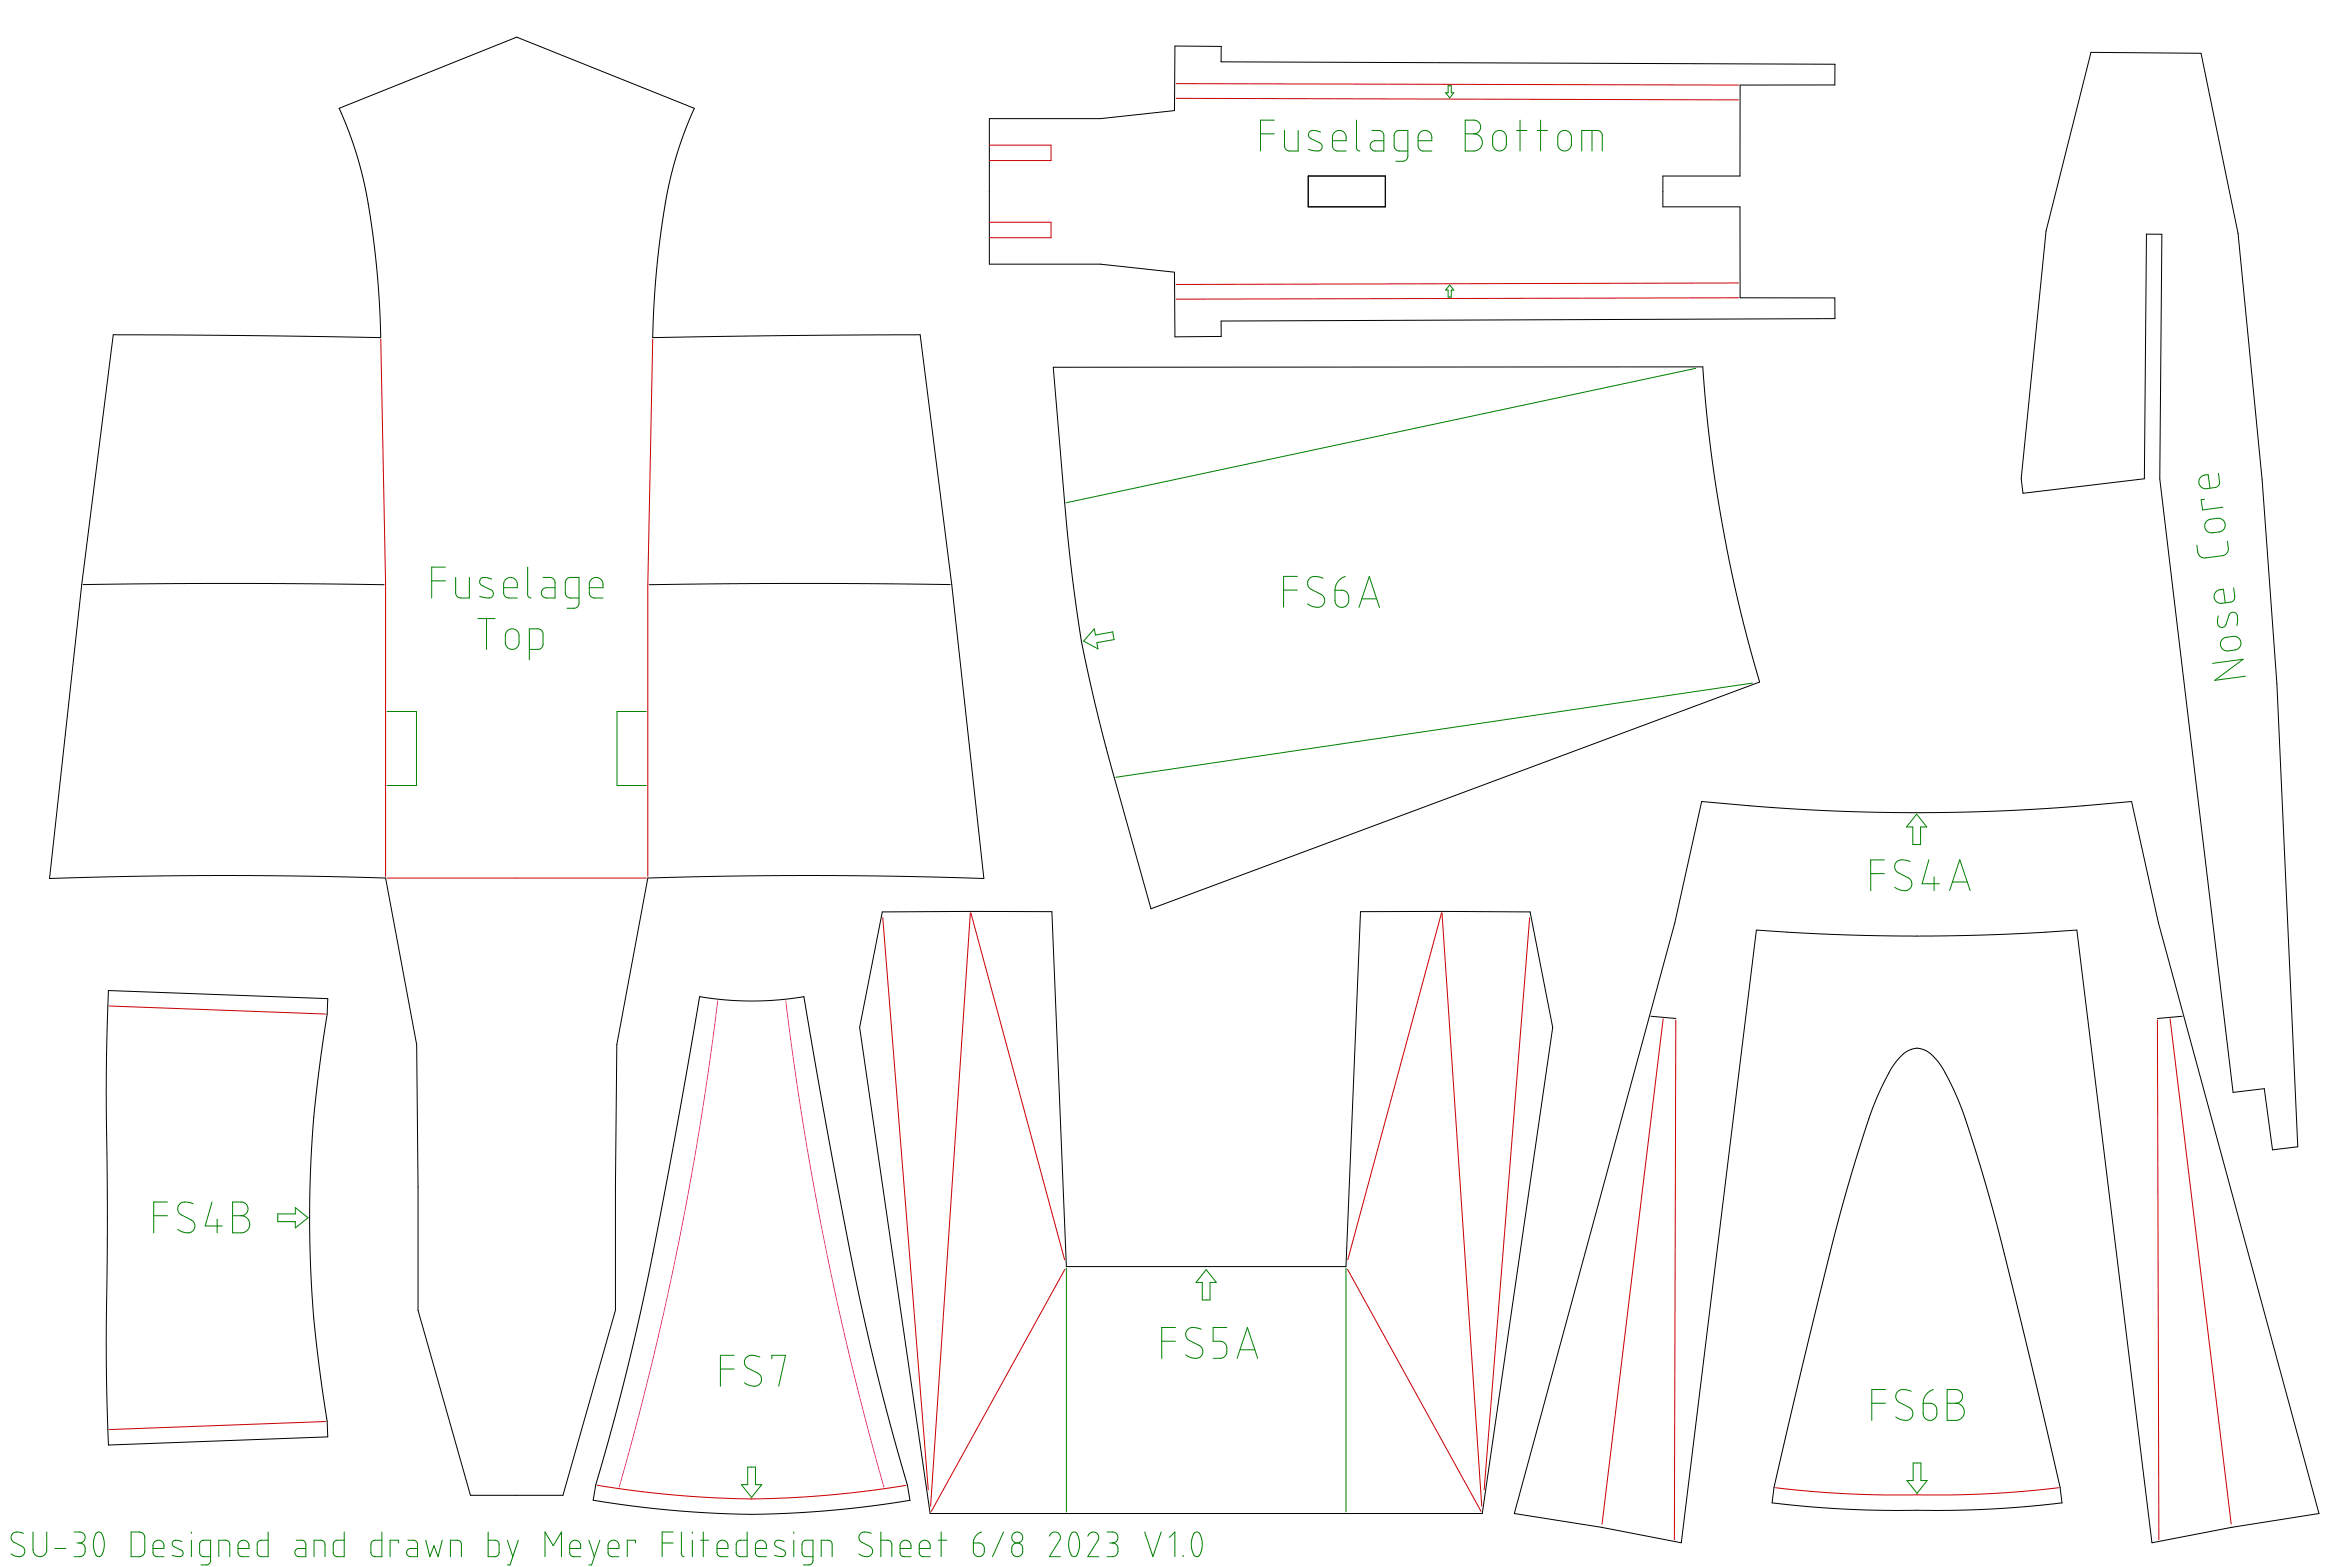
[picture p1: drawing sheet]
<svg xmlns="http://www.w3.org/2000/svg" width="762mm" height="508mm" viewBox="0 0 762 508" stroke-linecap="round" stroke-linejoin="round" font-family="sans-serif">
<g fill="none" stroke="#000" stroke-width=".32">
<path d="M678 17l35.7 .3 12 58.4 7.8 79.9 4.8 66.1 6.8 150.1-8.2 1-2.7-19.9-10.1 1.2-23.8-198.8 .7-79.4h-5l-.7 79.3-39.3 4.7-.6-4.7 8-80.3zM110 35.1l57.6-23.1 57.5 23.1-3.2 7.7-2.3 6.7-2 7.2-1.6 7.6-1.7 10.7-1.3 11.6-.9 11.7-.5 11.2 43.8-.7 43-.3 10.2 81 10.4 95.3-26.3-.7-26.7-.3-27.8 .2-28.1 .6-10.1 54.1-.4 46.1v40l-17.1 60h-30l-16.9-60v-40l-.5-46.1-10.1-54.1-26.7-.6-29.2-.2-26.6 .3-26.4 .7 10.4-95.3 10.2-81 45 .3 41.7 .7-.3-10.3-.9-12.4-1.4-11.6-1.7-11-1.8-8.1-1.9-6.9-2.6-7.3zM320.8 38.5h36l24-2.6 .2-21 15 .1-.1 5 199.1 .8v6.7l-30.8 .1v29.5h-25v10h25v29.4l30.8 .1v6.7l-199.1 .8 .1 5-15 .1-.2-21-24-2.6h-36zM424.2 57.1h25v10h-25zM341.5 119.1l210.6-.2 1 12.5 1.4 12.6 1.8 13 2 12.3 2.6 13.3 2.7 12.4 3.4 13.6 3.6 12.5-197.4 73.5-14.8-53.1-4-16.4-3.8-17.2-2.3-16.4-2-16.9zM27 189.5l55.8-.4 41.7 .4M308.1 189.5l-55.8-.4-41.7 .4M551.8 259.8l18 1.6 15.4 1.1 16.3 .7 17.1 .3 17.1-.2 18-.6 17.3-1.1 20.2-1.8 8.7 39.4 52 191.5-28.2 4.4-25.9 5-24.4-198.6-24.2 1.4-26.4 .6-25.6-.5-27.7-1.4-24.3 198.5-25.9-5-28.3-4.4 52.1-191.5zM286.1 295.6h55l4.7 115h90.6l4.8-115h54.9l7.4 37.5-22.9 157.6h-179l-22.9-157.6zM35.2 321.1l71.1 2.6-.2 5.1-2.4 16.3-2 17.1-.9 15-.4 14.8 .3 17.8 .9 16.6 2 17.6 2.5 16.8 .2 5-71.1 2.7-.6-16.2-.2-15.8 .4-36.4-.3-51.6zM226.8 323.1l7.9 1 8.6 .4 8.3-.3 9.1-1.1 8.3 48 8.9 45.9 6.4 27.9 5 19.1 4.9 17.2 .9 5.2-12.4 1.8-13 1.4-13.8 1-12.8 .3-12.7-.4-12-.8-14-1.6-12.1-1.8 .9-5 4.7-16.4 5.2-19.7 6.4-28.1 9.1-47.1zM535.3 329.5l8.1 .7"/>
<path d="M707.6 329.5l-8 .7M616.3 342.5l2.5-1.9 2.7-.8 2.5 .6 2.2 1.4 2.5 2.8 1.8 2.8 3.3 6.6 2.7 6.5 6.3 19.6 6.2 22.7 15.5 64 3.5 15.4 .6 5-18.5 1.7-20.4 .8-18.6-.1-11.1-.3-14.1-.9-11.3-1.2 .6-5.1 8.9-37.8 10.3-42.2 4.9-18 5.1-16.6 3.5-10.1 2.3-5 2.7-5.4 1.8-2.6z"/>
</g>
<g fill="none" stroke="#008000" stroke-width=".32">
<path d="M413.2 38.9h-4.5v10.1M439.8 38.9v9.1l.5 .7 .6 .3M469.6 27.8h1v2.3h.8l-1.3 1.6-1.3-1.6h.8zM475.1 38.9l3.4 .1 .9 .5 .5 .8 .2 1.1-.4 1.1-1 .7-.8 .2 1.7 .6 .5 .5 .5 1.1-.2 1.8-.6 .8-.8 .5-1.1 .3h-2.8zM492.9 38.9v10.1M499.6 38.9v10.1M408.7 43.4h4.5M416.5 42.3v5.3l.5 .9 1.1 .5h2.8v-6.7M428.2 42.8l-1.4-.4-1.5-.1-.7 .5-.3 1 .5 1 3.6 1.9 .3 .8-.3 1-1.2 .5-2.9-.6M432.1 45.6h4.4l-.1-1.8-.8-1.1-1.6-.4-.8 .3-.7 .6-.4 1.1v3.3l.4 .9 .8 .4 3.2 .1M444.8 42.3h2.5l.6 .2 .6 .6 .2 .6v5.3l-3-.1-.8-.3-.6-1.3 .5-1.3 1-.4h2.9M456.5 49l-3.2-.1-1.1-.9-.1-4.2 .3-.8 .7-.6 3.4-.1v8.5l-.4 .9-.7 .5-2.8 .1"/>
<path d="M459.8 45.6h4.5l-.1-1.8-.8-1.1-1.6-.4-.9 .3-.7 .6-.4 1.2v3.1l.4 .8 .9 .6 3.2 .1M475.1 43.4h2.8M484.5 43l1-.6 1.1-.1 1 .4 .7 1 .1 3.4-.4 1-.9 .7-.8 .2-.9-.2-.7-.4-.5-.8-.2-3.3zM491.8 42.3h3.3M498.5 42.3h3.3M505.7 43l.9-.6 1.1-.1 1 .4 .7 1 .1 3.4-.3 .9-1 .8-.8 .2-.9-.2-.8-.6-.5-.7-.1-3.3zM512.9 49v-6.7h5.2l.8 .4 .7 1.1v5.2M516.2 42.3v6.7M470.1 92.4l1.3 1.6h-.8v2.3h-1v-2.3h-.8zM549.8 119.4l-204.1 43.6M719.3 153.4l.4 3.4-.4 .7-.8 .5-3.1 .4-1.1-.1-.7-.5-.5-.8-.1-.9 .3-1 1.1-1 1.6-.2 .6 4.4M714.8 161.9l-1.1 .1 .5 3.3 6.6-.9"/>
<path d="M715.5 169l1.2-.7 3.3-.2 .7 .4 .6 .7 .2 .8-.1 1-.5 .9-.9 .5-3.6 .3-.8-.5-.6-1-.1-1.1zM722.2 175.5l.4 2.6-.3 .9-.5 .6-1.1 .5-5.6 .8-1.1-.2-1.1-.9-.6-3M140 188.3h4.4M144.4 183.9h-4.4v10M147.7 187.2l.1 5.4 .5 .9 1 .4h2.9v-6.7M159.4 187.7l-1.3-.4-1.5-.1-.8 .5-.3 1.1 .5 .9 3.6 1.9 .4 .8-.2 .8-1.1 .7-3.2-.6M163.3 190.5h4.4v-1.7l-.9-1.2-.8-.4h-1l-1.3 .9-.4 1.2v3.1l.4 .9 .7 .5 3.3 .1M171.1 183.9v9l.3 .6 .8 .4M176.1 187.2h2.6l1.1 .8 .2 .8v5.1h-3l-.9-.5-.4-.5-.2-.9 .6-1.1 1-.4h2.9M187.7 193.9l-3-.1-.7-.2-.5-.6-.2-4.3 .3-.8 .6-.5 3.5-.2v8.5l-.3 .8-.7 .6-2.8 .1M191.1 190.5h4.4l-.1-1.8-.7-1-.7-.4-1-.1-1 .4-.5 .6-.4 1v3.2l.3 .8 .8 .6 3.3 .1M416.2 191.3h4.4"/>
<path d="M420.7 186.9h-4.5v9.9M429 187.4l-2.1-.5-1.5 .1-1 .8-.4 1.5 .3 .9 .6 .7 3.6 1.8 .6 .6 .4 1.1-.3 1.5-1 .8-1.3 .2-1.6-.4-1.3-.7M432.9 191.3l2.7 .1 1.3 .9 .4 1v1.7l-.2 .7-.6 .7-1 .5h-.8l-.9-.4-.6-.6-.3-1zM436.2 186.9l-1.4 .7-1 1-.7 1.4-.2 1.3M440.6 196.9l3.4-10 3.3 10M441.6 194.1h4.8M719.3 199.7l-.3 1.5 .2 1.4 .6 .7 1 .1 .9-.8 1.4-3.8 .8-.3 .9 .1 .7 1.1-.2 3.1M724.3 190.6l.3 3.3-.4 .8-.7 .5-3.1 .4-1.3-.3-.7-.5-.4-.8 .2-1.7 1.1-1 1.7-.3 .6 4.4M155 200.5h5.5M157.8 200.5v10M164.4 204.6l.8-.6 1.2-.1 .9 .3 .8 .9 .2 .7v2.9l-.5 1-.8 .7h-1.6l-.9-.5-.5-.7-.1-3.2zM171.6 210.5h3.2l1.1-.9 .2-4.2-.3-.8-.7-.6-3.5-.1v10"/>
<path d="M354.8 203.9l.4 2 5.6-1 .5 2.4-5.6 1 .3 2.1-4.6-2.6zM717.4 215.1l10-1.4-9.2 6.9 9.9-1.4M720.6 207.3l1.1-.7 3.3-.2 .9 .4 .5 .7 .2 1.6-.6 .9-.7 .6-3.6 .4-.9-.5-.7-.9-.1-1.2zM125.5 230.7h9.5v24h-9.5M209.6 230.7h-9.5v24h9.5M568.2 221.4l-206.4 30.6M611 278.8h-4.4v10M619.3 279.3l-1.9-.5-1.6 .1-1.1 .8-.4 1.4 .3 1 .6 .6 3.5 1.8 .8 .7 .4 1.2-.3 1.3-.9 .8-1.1 .3-1.9-.4-1.3-.7M621.5 263.9l3.3 4.2h-2.1l.1 5.7h-2.6v-5.7h-2zM625.5 278.7l-2.2 7.8h5.5M611 283.2h-4.4M627.1 284.3v4.4"/>
<path d="M633.1 285.9h4.8M638.8 288.7l-3.3-10-3.3 10M49.8 394.1h4.5M54.3 389.7h-4.5v10M62.6 390.2l-1.8-.5-1.6 .1-1.2 .8-.4 1.5 .8 1.5 3.7 2 .6 .5 .5 1.3-.3 1.2-.9 .8-1.4 .3-1.7-.4-1.3-.7M68.7 389.7l-2.2 7.7h5.6M70.4 395.2v4.5M75.4 389.7l3.5 .1 .7 .4 .7 .9 .1 1-.4 1.1-.8 .7-1 .2 1.6 .5 .7 .7 .4 1 .1 .9-.4 1-.5 .8-.9 .5-3.8 .2zM75.4 394.1h2.8M90.1 393.5h5.7v-2l4.1 3.3-4.1 3.3v-2.1h-5.7zM345.8 411.1v79.1M391.1 411.6l3.3 4.1h-2v5.7h-2.6v-5.7h-2z"/>
<path d="M436.4 411.1v79.1M238 439.4h-4.4v10M246.4 439.9l-2.2-.5-1.4 .1-1 .8-.4 .7v.9l.3 .8 .6 .7 4.1 2.3 .5 1.2-.3 1.5-.9 .8-1.1 .2-1.7-.3-1.5-.8M376.7 434.8h4.4M381.1 430.4h-4.4v10M389.5 430.9l-1.8-.5-1.7 .1-1.2 .9-.3 1.4 .2 .7 .7 .9 4.1 2.3 .5 1.3-.3 1.3-.8 .8-1.1 .3-1.8-.3-1.5-.8M397.8 430.4h-4.4v4.4l3.1 .2 .8 .7 .5 1.1-.1 2-.8 1.1-1.1 .5h-2.4M402.1 437.6h4.8M233.6 443.8h4.4M250.3 440.5v-1.1h4.4l-2.2 10M401.2 440.4l3.3-10 3.3 10M606.9 454.9h4.5"/>
<path d="M611.4 450.5h-4.5v10M619.7 451l-2-.5-1.6 .1-1 .9-.4 1.4 .2 .8 .6 .7 3.6 1.9 .8 .7 .4 1.1-.4 1.3-.9 .9-1.1 .2-1.6-.3-1.6-.8M623.6 454.9l2.8 .1 1.3 1 .3 .9v1.8l-.3 .8-.7 .7-1.6 .2-.7-.2-.7-.7-.4-.9zM626.9 450.5l-1.3 .6-1.1 1.1-.7 1.4-.2 1.3M631.4 450.5l3.4 .1 .8 .4 .6 .9 .2 1-.4 1.1-.8 .7-1 .2 1 .2 .8 .5 .7 .9 .2 .7v1l-.5 1.1-1.4 1.1-3.6 .1zM631.4 454.9h2.8M242.4 475.6h2.6v5.7h2l-3.3 4.1-3.3-4.1h2zM620.4 474.3h2.5v5.7h2l-3.3 4.1-3.3-4.1h2.1zM7.6 497.1l-1.6-.4-1.3 .1-.9 .8-.2 1 .7 1.2 3.4 2 .3 .8-.3 1.3-.6 .5-1 .3-1.2-.3-1.3-.6M10.7 496.7l.1 6.2 .8 1.3 1.2 .5 1.5-.5 .8-1.1 .1-6.4M24 496.7h2.4l1.1 1 .1 .9-.3 .8-.8 .7-.7 .1M31.2 497l.7-.3 .9 .2 .7 1.5 .3 1.5-.3 3.1-.6 1.3-.8 .4-.9-.5-.9-2.7 .1-2.3z"/>
<path d="M42.5 496.7h3.2l.7 .5 .4 .6 .1 5.4-.3 .7-.8 .6-3.3 .2zM58.9 499.8l-1.1-.4h-1.2l-.6 .4-.2 .8 .5 .8 2.8 1.4 .3 .6-.3 .9-1 .4-2.3-.5M62.1 496.7v.4M62.1 499.3v5.4M87 496.7v8l-2.8-.1-.5-.5-.3-.6 .2-3.5 .8-.7h2.6M96.1 499.3h1.9l1 .7 .2 .5v4.2h-2.3l-.8-.4-.5-1.1 .5-.9 .7-.3h2.4M111.6 496.7v8l-2.8-.2-.7-1.1 .1-3.4 .9-.7h2.5M123.8 496.7v8l-2.7-.2-.8-1 .2-3.5 .9-.7h2.4M132.3 499.3h1.9l1 .7 .2 .5v4.2h-2.3l-.8-.4-.5-1 .5-1 .7-.3h2.4M138 499.3l1.4 5.4 1.3-3.6 1.3 3.6 1.4-5.4M158.3 496.7v8l2.8-.2 .5-.4 .2-.7-.2-3.4-.9-.7h-2.4M164.5 499.3l1.8 5.4"/>
<path d="M168.1 499.3l-2.7 8h-.9M190.9 499.3l1.8 5.4M194.5 499.3l-2.7 8h-.9M218.3 496.7h-3.6v8M220.9 496.7v7.1l.3 .6 .6 .3M224.5 496.7v.4M224.5 499.3v5.4M227.2 499.3h2.6M228 496.7v8M242.3 496.7v8l-2.8-.2-.8-.9 .1-3.4 1-.9h2.5M254.3 499.8l-1.4-.5-1 .1-.5 .4-.2 .7 .5 .9 2.8 1.4 .2 .6-.1 .7-.9 .6-2.5-.5M257.4 496.7v.4"/>
<path d="M257.4 499.3v5.4M282.5 497.1l-1.4-.4h-1.4l-.9 .7-.3 1.1 .6 1.3 3.5 1.9 .4 1.1-.4 1.1-.6 .5-1 .3-1.4-.3-1.1-.6M285.6 499.3h2.4l1 .7 .2 .6v4.1M285.6 496.7v8M304.3 499.3h2.7M305.2 496.7v8M318.3 496.7l-1.2 .5-.8 .8-.5 1-.2 1.2M325.4 496.7l-3.6 8M340.3 498l.5-.9 1-.4 1.1 .1 .7 .8 .2 .6-.1 .9-3.4 5.6h3.5M347.4 497l.7-.3 .9 .2 .6 1.2 .4 1.8v1.7l-.3 1.4-.5 1.2-.8 .5-1-.5-.8-2.6v-2.4zM352.7 498l.6-.9 1-.4 1 .1 .8 .8 .2 .6-.2 1-3.4 5.5h3.6M358.9 496.7h2.4l1 .9 .2 1-.2 .7-.7 .7-.9 .2"/>
<path d="M371.2 496.7l2.6 8 2.7-8M379.2 498.4l1.8-1.7v8M387.3 497l.9-.3 .7 .3 .9 2.7v1.5l-.3 1.8-.5 1.2-.9 .5-.5-.1-.5-.5-.8-2.5 .1-2.5zM17.8 502h3.6M24.9 500.2h.9M25.8 500.2l1.1 .3 .5 .7 .1 2.2-1 1.1-2.5 .2M49.6 502h3.6l-.1-1.5-.6-.8-1.3-.4-1.2 .7-.4 .9v2.6l.3 .6 .6 .5 2.7 .1M68.3 504.7l-2.5-.1-.9-.7-.2-3.4 .3-.6 .6-.5 2.7-.1v6.8l-.3 .7-.4 .4-2.4 .1M71 504.7v-5.4h2.3l1 .7 .2 .6v4.1M77.2 502h3.5l-.1-1.5-.6-.8-1.3-.4-1.2 .7-.3 .9v2.6l.2 .6 .6 .5 2.7 .1M101.8 504.7v-5.4h2.4l.9 .6 .3 .6v4.2M129.2 500.2v-.9h-2.7v5.4"/>
<path d="M146 504.7v-5.4h2.5l.9 .6 .2 .6v4.2M176.7 504.7v-8l2.7 4.4 2.7-4.4v8M184.7 502h3.6l-.1-1.4-.7-1-1.3-.3-1.2 .8-.3 .8v2.5l.4 .8 .5 .4 2.7 .1M197.2 502h3.5v-1.4l-.7-1-1.4-.3-1.1 .8-.3 .8v2.5l.2 .7 .6 .5 2.7 .1M206.1 500.2v-.9h-2.7v5.4M214.7 500.2h3.6M232.5 502h3.6l-.1-1.5-.6-.8-1.3-.4-1.2 .7-.4 1v2.6l.4 .7 .5 .3 2.7 .1M244.9 502h3.6l-.1-1.5-.6-.9-1.4-.3-1.2 .8-.3 .9 .1 2.6 .3 .6 .5 .4 2.7 .1M263.6 504.7l-2.4-.1-1-.7-.1-3.4 .2-.7 .5-.3 2.8-.2v6.9l-.3 .7-.6 .3-2.2 .1M266.3 504.7v-5.4h2.4l.9 .6 .2 .6v4.2M291.8 502h3.6l-.1-1.5-.6-.8-1.3-.4-1.2 .7-.4 .9v2.6l.3 .6 .6 .5 2.7 .1M298.1 502h3.5l-.1-1.5-.6-.8-1.3-.4-1.2 .7-.3 .8v2.7l.2 .6 .6 .5 2.7 .1"/>
<path d="M315.6 500.2h2.1l1.1 .6 .3 .8 .1 1.4-.7 1.3-1.4 .3-1.2-.7-.3-.9zM328.6 500.7l.6-.4 .9-.1 .8 .3 .4 .5 .3 .8v1.2l-.7 1.3-1.4 .3-1.1-.7-.3-.7v-1.4zM359.8 500.2h.9M360.7 500.2l1.1 .3 .5 .7 .1 2.2-.5 .8-.6 .4-2.4 .1M383.6 504.2v.5"/>
<circle cx="329.8" cy="498.4" r="1.78"/>
</g>
<g fill="none" stroke="#cb0000" stroke-width=".32">
<path d="M381.4 31.9l182.3 .5M381.4 27.1l182.3 .5M320.8 47.1h20v4.9h-20M320.8 72.1h20v5h-20M563.7 91.7l-182.3 .5M563.7 96.5l-182.3 .5M123.5 110l1.5 79.6v94.5M211.6 110l-1.5 79.6v94.5M125.5 284.6h84.1M286.2 297.5l14.8 185.4M314.6 296l-12.8 192.3M314.8 296l30.4 112.4"/>
<path d="M467.4 296l-30.4 112.4M467.6 296l12.9 192.3M496 297.5l-14.8 185.4M35.5 326.1l70.1 2.6M539.3 330.3l-19.8 163.8M543.4 330.7l-.5 168.5M699.6 330.7l.4 168.5M703.7 330.3l19.8 163.8M345.3 411.5l-43.3 78.4M436.9 411.5l43.3 78.4M105.6 460.8l-70.1 2.6M193.7 481.5l12.7 1.9 12.2 1.3 12.1 .8 12.8 .4 12.6-.3 11.9-.8 14.2-1.6 11.6-1.7"/>
<path d="M575.7 482.3l17.7 1.7 18.1 .7h20.2l10.8-.3 11.7-.8 13.3-1.3"/>
</g>
<path d="M232.7 324.4l-2.4 18.7-3.1 20.2-3.3 19.4-3.8 19.9-4 19.1-4.8 20.8-4.9 19.4-5.6 20.2M254.8 324.4l2.8 21.1 3 19.9 3.5 20.1 3.5 18.6 4.5 20.8 4.4 18.8 4.9 19.4 5.2 19" fill="none" stroke="#f0f" stroke-width=".32"/>
</svg>
